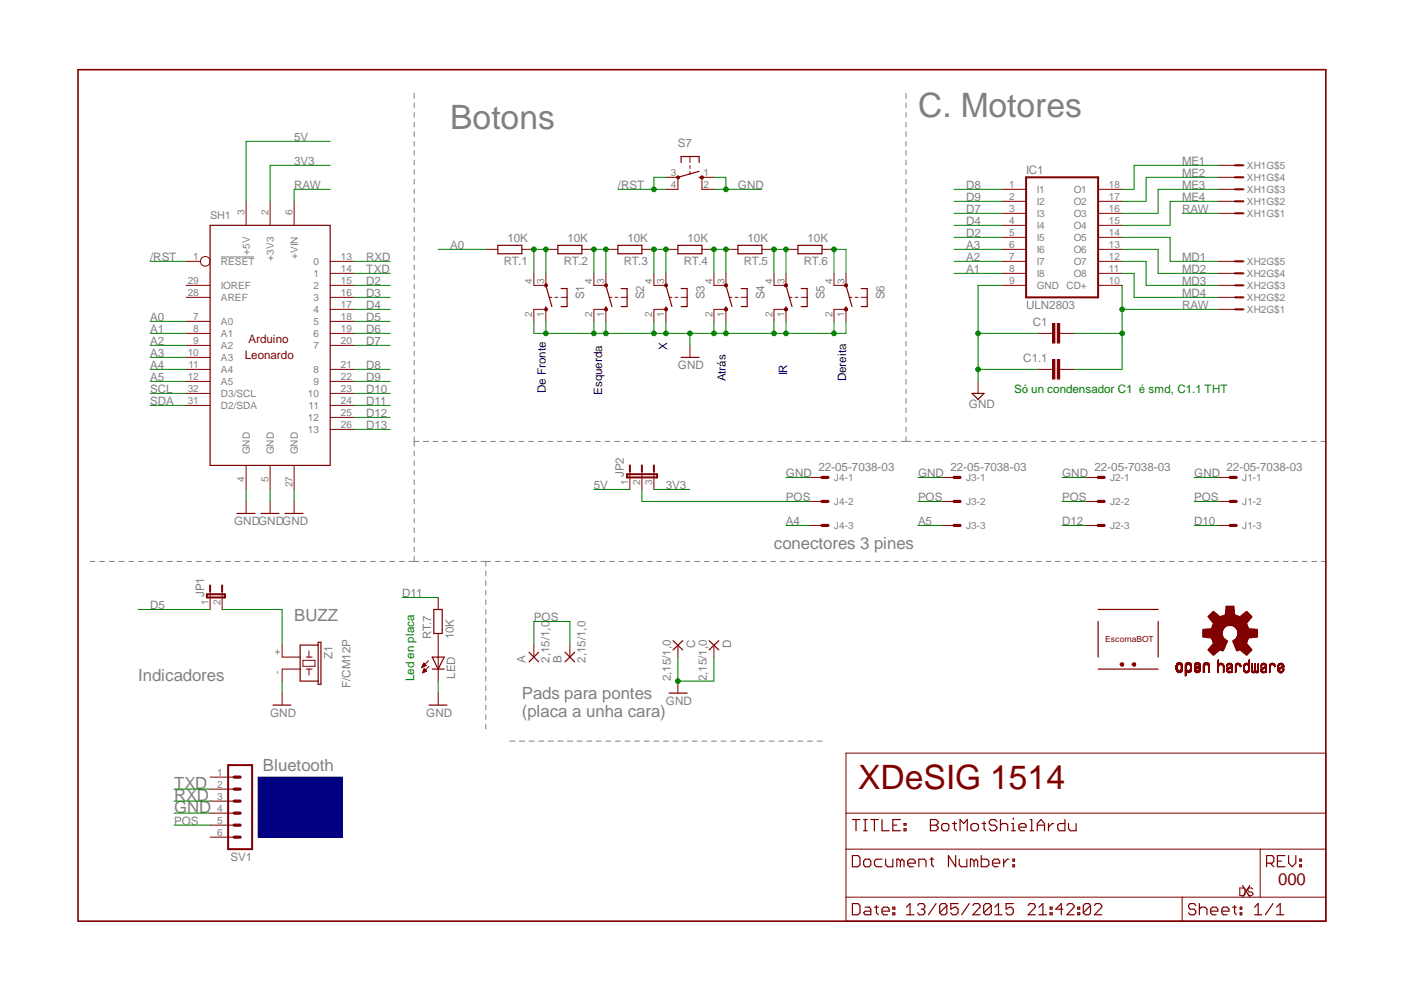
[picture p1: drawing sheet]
<svg xmlns="http://www.w3.org/2000/svg" width="297mm" height="210mm" viewBox="0 0 297 210" stroke-linecap="round" stroke-linejoin="round" font-family="sans-serif">
<defs><g id="words">
<g font-size="7.1" fill="#808080">
<text x="95.2" y="27.4">Botons</text>
<text x="194.2" y="24.8">C. Motores</text>
</g>
<text font-size="7.1" fill="#800000" x="181.5" y="167">XDeSIG 1514</text>
<g font-size="3.6" fill="#808080">
<text x="163.7" y="116.3">conectores 3 pines</text>
<text x="62.2" y="131.5">BUZZ</text>
<text x="29.2" y="144.1">Indicadores</text>
<text x="110.4" y="147.9">Pads para pontes</text>
<text x="110.4" y="151.7">(placa a unha cara)</text>
<text x="36.8" y="167">TXD</text>
<text x="55.6" y="163.2">Bluetooth</text>
<text x="36.8" y="172.1">GND</text>
<text x="36.8" y="169.5">RXD</text>
</g>
<text font-size="3.6" fill="#800000" x="270.4" y="187.3">000</text>
<g font-size="2.5" fill="#808080">
<text x="62.2" y="29.9">5V</text>
<text x="62.2" y="35">3V3</text>
<text x="143.4" y="31.2">S7</text>
<text x="250.1" y="35">ME1</text>
<text x="62.2" y="40.1">RAW</text>
<text x="130.7" y="40.1">/RST</text>
<text x="156.1" y="40.1">GND</text>
<text x="204.4" y="40.1">D8</text>
<text x="217.1" y="36.8">IC1</text>
<text x="250.1" y="40.1">ME3</text>
<text x="250.1" y="37.5">ME2</text>
<text x="204.4" y="47.7">D4</text>
<text x="204.4" y="45.1">D7</text>
<text x="204.4" y="42.6">D9</text>
<text x="250.1" y="45.1">RAW</text>
<text x="250.1" y="42.6">ME4</text>
<text x="95.2" y="52.8">A0</text>
<text x="107.4" y="51.2">10K</text>
<text x="120.1" y="51.2">10K</text>
<text x="132.8" y="51.2">10K</text>
<text x="145.5" y="51.2">10K</text>
<text x="158.2" y="51.2">10K</text>
<text x="170.9" y="51.2">10K</text>
<text x="204.4" y="52.8">A3</text>
<text x="204.4" y="50.2">D2</text>
<text x="31.7" y="55.3">/RST</text>
<text x="77.5" y="55.3">RXD</text>
<text x="77.5" y="57.8">TXD</text>
<text x="106.6" y="56.1">RT.1</text>
<text x="119.3" y="56.1">RT.2</text>
<text x="132" y="56.1">RT.3</text>
<text x="144.7" y="56.1">RT.4</text>
<text x="157.4" y="56.1">RT.5</text>
<text x="170.1" y="56.1">RT.6</text>
<text x="204.4" y="57.8">A1</text>
<text x="204.4" y="55.3">A2</text>
<text x="250.1" y="55.3">MD1</text>
<text x="250.1" y="57.8">MD2</text>
<text x="77.5" y="62.9">D3</text>
<text x="77.5" y="65.5">D4</text>
<text x="77.5" y="60.4">D2</text>
<text x="123.6" y="63.3" transform="rotate(-90 123.6 63.3)">S1</text>
<text x="136.3" y="63.3" transform="rotate(-90 136.3 63.3)">S2</text>
<text x="149" y="63.3" transform="rotate(-90 149 63.3)">S3</text>
<text x="161.7" y="63.3" transform="rotate(-90 161.7 63.3)">S4</text>
<text x="174.4" y="63.3" transform="rotate(-90 174.4 63.3)">S5</text>
<text x="187.1" y="63.3" transform="rotate(-90 187.1 63.3)">S6</text>
<text x="217.1" y="65.5">ULN2803</text>
<text x="250.1" y="65.5">RAW</text>
<text x="250.1" y="60.4">MD3</text>
<text x="250.1" y="62.9">MD4</text>
<text x="31.7" y="70.5">A1</text>
<text x="31.7" y="68">A0</text>
<text x="77.5" y="68">D5</text>
<text x="77.5" y="70.5">D6</text>
<text x="218.5" y="68.9">C1</text>
<text x="31.7" y="73.1">A2</text>
<text x="31.7" y="75.6">A3</text>
<text x="77.5" y="73.1">D7</text>
<text x="216.5" y="76.6">C1.1</text>
<text x="31.7" y="78.2">A4</text>
<text x="31.7" y="80.7">A5</text>
<text x="31.7" y="83.2">SCL</text>
<text x="77.5" y="78.2">D8</text>
<text x="77.5" y="80.7">D9</text>
<text x="77.5" y="83.2">D10</text>
<text x="143.4" y="78.2">GND</text>
<text x="31.7" y="85.8">SDA</text>
<text x="77.5" y="85.8">D11</text>
<text x="77.5" y="88.3">D12</text>
<text x="205" y="86.4">GND</text>
<text x="77.5" y="90.9">D13</text>
<text x="132" y="101" transform="rotate(-90 132 101)">JP2</text>
<text x="166.3" y="101">GND</text>
<text x="173.1" y="99.6">22-05-7038-03</text>
<text x="194.2" y="101">GND</text>
<text x="201.1" y="99.6">22-05-7038-03</text>
<text x="224.7" y="101">GND</text>
<text x="231.6" y="99.6">22-05-7038-03</text>
<text x="252.6" y="101">GND</text>
<text x="259.5" y="99.6">22-05-7038-03</text>
<text x="125.6" y="103.6">5V</text>
<text x="140.9" y="103.6">3V3</text>
<text x="166.3" y="106.1">POS</text>
<text x="194.2" y="106.1">POS</text>
<text x="224.7" y="106.1">POS</text>
<text x="252.6" y="106.1">POS</text>
<text x="49.5" y="111.2">GNDGNDGND</text>
<text x="166.3" y="111.2">A4</text>
<text x="194.2" y="111.2">A5</text>
<text x="224.7" y="111.2">D12</text>
<text x="252.6" y="111.2">D10</text>
<text x="31.7" y="129">D5</text>
<text x="43.2" y="126.4" transform="rotate(-90 43.2 126.4)">JP1</text>
<text x="85.1" y="126.4">D11</text>
<text x="112.9" y="131.5">POS</text>
<text x="91.2" y="135.3" transform="rotate(-90 91.2 135.3)">RT.7</text>
<text x="96" y="135.3" transform="rotate(-90 96 135.3)">10K</text>
<text x="147.1" y="137.2" transform="rotate(-90 147.1 137.2)">C</text>
<text x="154.7" y="137.2" transform="rotate(-90 154.7 137.2)">D</text>
<text x="70.4" y="139.5" transform="rotate(-90 70.4 139.5)">Z1</text>
<text x="96.3" y="143.6" transform="rotate(-90 96.3 143.6)">LED</text>
<text x="111.2" y="140.2" transform="rotate(-90 111.2 140.2)">A</text>
<text x="116.2" y="140.2" transform="rotate(-90 116.2 140.2)">2,15/1,0</text>
<text x="118.8" y="140.2" transform="rotate(-90 118.8 140.2)">B</text>
<text x="123.9" y="140.2" transform="rotate(-90 123.9 140.2)">2,15/1,0</text>
<text x="74.2" y="145.6" transform="rotate(-90 74.2 145.6)">F/CM12P</text>
<text x="140.9" y="149.2">GND</text>
<text x="141.9" y="144.2" transform="rotate(-90 141.9 144.2)">2,15/1,0</text>
<text x="149.5" y="144.2" transform="rotate(-90 149.5 144.2)">2,15/1,0</text>
<text x="57.1" y="151.7">GND</text>
<text x="90.2" y="151.7">GND</text>
<text x="36.8" y="174.6">POS</text>
<text x="48.8" y="182.2">SV1</text>
</g>
<g font-size="2.5" fill="#800000">
<text x="51.8" y="75.9">Leonardo</text>
<text x="52.6" y="72.6">Arduino</text>
</g>
<g font-size="2.5" fill="#000080">
<text x="141.1" y="74.1" transform="rotate(-90 141.1 74.1)">X</text>
<text x="115.5" y="83.2" transform="rotate(-90 115.5 83.2)">De Fronte</text>
<text x="127.4" y="83.6" transform="rotate(-90 127.4 83.6)">Esquerda</text>
<text x="153.6" y="80.7" transform="rotate(-90 153.6 80.7)">Atrás</text>
<text x="166.5" y="79.4" transform="rotate(-90 166.5 79.4)">IR</text>
<text x="179" y="80.7" transform="rotate(-90 179 80.7)">Dereita</text>
</g>
<g font-size="2.5" fill="#008000">
<text x="214.5" y="83.2">Só un condensador C1 é smd, C1.1 THT</text>
<text x="87.6" y="144.1" transform="rotate(-90 87.6 144.1)">Led en placa</text>
</g>
<text font-size="2.3" fill="#808080" x="44.4" y="46.4">SH1</text>
<g font-size="2.1" fill="#808080">
<text x="263.8" y="35.7">XH1G$5</text>
<text x="141.9" y="37.2">3</text>
<text x="141.9" y="39.7">4</text>
<text x="148.8" y="37.2">1</text>
<text x="148.8" y="39.7">2</text>
<text x="213.5" y="39.7">1</text>
<text x="219.4" y="40.8">I1</text>
<text x="227.2" y="40.8">O1</text>
<text x="234.6" y="39.7">18</text>
<text x="263.8" y="40.8">XH1G$3</text>
<text x="263.8" y="38.3">XH1G$4</text>
<text x="51.7" y="45.4" transform="rotate(-90 51.7 45.4)">3</text>
<text x="56.8" y="45.4" transform="rotate(-90 56.8 45.4)">2</text>
<text x="61.9" y="45.4" transform="rotate(-90 61.9 45.4)">6</text>
<text x="213.5" y="42.3">2</text>
<text x="213.5" y="44.8">3</text>
<text x="213.5" y="47.3">4</text>
<text x="219.4" y="43.4">I2</text>
<text x="219.4" y="45.9">I3</text>
<text x="227.2" y="43.4">O2</text>
<text x="227.2" y="45.9">O3</text>
<text x="234.6" y="42.3">17</text>
<text x="234.6" y="44.8">16</text>
<text x="234.6" y="47.3">15</text>
<text x="263.8" y="45.9">XH1G$1</text>
<text x="263.8" y="43.4">XH1G$2</text>
<text x="52.8" y="53.9" transform="rotate(-90 52.8 53.9)">+5V</text>
<text x="213.5" y="49.9">5</text>
<text x="213.5" y="52.4">6</text>
<text x="219.4" y="48.4">I4</text>
<text x="219.4" y="51">I5</text>
<text x="219.4" y="53.5">I6</text>
<text x="227.2" y="48.4">O4</text>
<text x="227.2" y="51">O5</text>
<text x="227.2" y="53.5">O6</text>
<text x="234.6" y="49.9">14</text>
<text x="234.6" y="52.4">13</text>
<text x="40.9" y="55">1</text>
<text x="46.7" y="56.1">RESET</text>
<text x="57.9" y="55.1" transform="rotate(-90 57.9 55.1)">+3V3</text>
<text x="63" y="54.8" transform="rotate(-90 63 54.8)">+VIN</text>
<text x="66.3" y="58.6">1</text>
<text x="66.3" y="56.1">0</text>
<text x="72.1" y="57.5">14</text>
<text x="72.1" y="55">13</text>
<text x="213.5" y="55">7</text>
<text x="213.5" y="57.5">8</text>
<text x="219.4" y="56.1">I7</text>
<text x="219.4" y="58.6">I8</text>
<text x="227.2" y="58.6">O8</text>
<text x="227.2" y="56.1">O7</text>
<text x="234.6" y="57.5">11</text>
<text x="234.6" y="55">12</text>
<text x="263.8" y="58.6">XH2G$4</text>
<text x="263.8" y="56.1">XH2G$5</text>
<text x="39.7" y="62.6">28</text>
<text x="39.7" y="60">29</text>
<text x="46.7" y="63.7">AREF</text>
<text x="46.7" y="61.1">IOREF</text>
<text x="66.3" y="63.7">3</text>
<text x="66.3" y="61.1">2</text>
<text x="72.1" y="65.1">17</text>
<text x="72.1" y="62.6">16</text>
<text x="72.1" y="60">15</text>
<text x="112.6" y="60" transform="rotate(-90 112.6 60)">4</text>
<text x="115.1" y="60" transform="rotate(-90 115.1 60)">3</text>
<text x="125.3" y="60" transform="rotate(-90 125.3 60)">4</text>
<text x="127.8" y="60" transform="rotate(-90 127.8 60)">3</text>
<text x="138" y="60" transform="rotate(-90 138 60)">4</text>
<text x="140.5" y="60" transform="rotate(-90 140.5 60)">3</text>
<text x="150.7" y="60" transform="rotate(-90 150.7 60)">4</text>
<text x="153.2" y="60" transform="rotate(-90 153.2 60)">3</text>
<text x="163.4" y="60" transform="rotate(-90 163.4 60)">4</text>
<text x="165.9" y="60" transform="rotate(-90 165.9 60)">3</text>
<text x="176.1" y="60" transform="rotate(-90 176.1 60)">4</text>
<text x="178.6" y="60" transform="rotate(-90 178.6 60)">3</text>
<text x="213.5" y="60">9</text>
<text x="219.4" y="61.1">GND</text>
<text x="225.6" y="61.1">CD+</text>
<text x="234.6" y="60">10</text>
<text x="263.8" y="63.7">XH2G$2</text>
<text x="263.8" y="61.1">XH2G$3</text>
<text x="40.9" y="67.7">7</text>
<text x="40.9" y="70.2">8</text>
<text x="46.7" y="68.8">A0</text>
<text x="46.7" y="71.3">A1</text>
<text x="66.3" y="71.3">6</text>
<text x="66.3" y="68.8">5</text>
<text x="66.3" y="66.2">4</text>
<text x="72.1" y="70.2">19</text>
<text x="72.1" y="67.7">18</text>
<text x="112.6" y="67" transform="rotate(-90 112.6 67)">2</text>
<text x="115.1" y="67" transform="rotate(-90 115.1 67)">1</text>
<text x="125.3" y="67" transform="rotate(-90 125.3 67)">2</text>
<text x="127.8" y="67" transform="rotate(-90 127.8 67)">1</text>
<text x="138" y="67" transform="rotate(-90 138 67)">2</text>
<text x="140.5" y="67" transform="rotate(-90 140.5 67)">1</text>
<text x="150.7" y="67" transform="rotate(-90 150.7 67)">2</text>
<text x="153.2" y="67" transform="rotate(-90 153.2 67)">1</text>
<text x="163.4" y="67" transform="rotate(-90 163.4 67)">2</text>
<text x="165.9" y="67" transform="rotate(-90 165.9 67)">1</text>
<text x="176.1" y="67" transform="rotate(-90 176.1 67)">2</text>
<text x="178.6" y="67" transform="rotate(-90 178.6 67)">1</text>
<text x="263.8" y="66.2">XH2G$1</text>
<text x="39.7" y="75.3">10</text>
<text x="39.9" y="77.8">11</text>
<text x="40.9" y="72.7">9</text>
<text x="46.7" y="76.4">A3</text>
<text x="46.7" y="73.8">A2</text>
<text x="66.3" y="73.8">7</text>
<text x="72.1" y="77.8">21</text>
<text x="72.1" y="72.7">20</text>
<text x="39.7" y="80.4">12</text>
<text x="39.7" y="82.9">32</text>
<text x="46.7" y="78.9">A4</text>
<text x="46.7" y="81.5">A5</text>
<text x="66.3" y="81.5">9</text>
<text x="66.3" y="78.9">8</text>
<text x="72.1" y="82.9">23</text>
<text x="72.1" y="80.4">22</text>
<text x="39.7" y="85.4">31</text>
<text x="46.7" y="86.5">D2/SDA</text>
<text x="46.7" y="84">D3/SCL</text>
<text x="65.1" y="89.1">12</text>
<text x="65.1" y="84">10</text>
<text x="65.3" y="86.5">11</text>
<text x="72.1" y="88">25</text>
<text x="72.1" y="85.4">24</text>
<text x="65.1" y="91.6">13</text>
<text x="72.1" y="90.5">26</text>
<text x="51.7" y="102" transform="rotate(-90 51.7 102)">4</text>
<text x="52.8" y="96.1" transform="rotate(-90 52.8 96.1)">GND</text>
<text x="56.8" y="102" transform="rotate(-90 56.8 102)">5</text>
<text x="57.9" y="96.1" transform="rotate(-90 57.9 96.1)">GND</text>
<text x="63" y="96.1" transform="rotate(-90 63 96.1)">GND</text>
<text x="176.4" y="101.8">J4-1</text>
<text x="204.4" y="101.8">J3-1</text>
<text x="234.9" y="101.8">J2-1</text>
<text x="262.8" y="101.8">J1-1</text>
<text x="61.9" y="103.1" transform="rotate(-90 61.9 103.1)">27</text>
<text x="132.9" y="102.5" transform="rotate(-90 132.9 102.5)">1</text>
<text x="135.5" y="102.5" transform="rotate(-90 135.5 102.5)">2</text>
<text x="138" y="102.5" transform="rotate(-90 138 102.5)">3</text>
<text x="176.4" y="106.9">J4-2</text>
<text x="204.4" y="106.9">J3-2</text>
<text x="234.9" y="106.9">J2-2</text>
<text x="262.8" y="106.9">J1-2</text>
<text x="176.4" y="111.9">J4-3</text>
<text x="204.4" y="111.9">J3-3</text>
<text x="234.9" y="111.9">J2-3</text>
<text x="262.8" y="111.9">J1-3</text>
<text x="44.1" y="127.9" transform="rotate(-90 44.1 127.9)">1</text>
<text x="46.7" y="127.9" transform="rotate(-90 46.7 127.9)">2</text>
<text x="59.4" y="142.7" transform="rotate(-90 59.4 142.7)">-</text>
<text x="59.4" y="138.7" transform="rotate(-90 59.4 138.7)">+</text>
<text x="46" y="164.1">1</text>
<text x="46" y="166.6">2</text>
<text x="46" y="169.2">3</text>
<text x="46" y="171.7">4</text>
<text x="46" y="174.3">5</text>
<text x="46" y="176.8">6</text>
</g>
<text font-size="1.8" fill="#800000" x="233.8" y="135.8">EscornaBOT</text>
</g></defs>
<g fill="none" stroke="#808080" stroke-width=".21">
<path d="M87.6 19.7v1.1M191.7 19.7v1.1M87.6 21.8v1M87.6 23.8v1M87.6 25.8v1.1M87.6 27.9v1M87.6 29.9v1M87.6 31.8v1.1M87.6 33.9v1M87.6 35.9v1M87.6 37.9v1.1M87.6 40v1"/>
<path d="M191.7 21.8v1M191.7 23.8v1M191.7 25.8v1.1M191.7 27.9v1M191.7 29.9v1M191.7 31.8v1.1M191.7 33.9v1M191.7 35.9v1M191.7 37.9v1.1M191.7 40v1M46.7 54.4h7.1M87.6 41.9v1"/>
<path d="M87.6 44v1M87.6 46v1M87.6 48v1M87.6 50.1v1M87.6 52.1v1M87.6 54v1M87.6 56.1v1M87.6 58.1v1M191.7 41.9v1M191.7 44v1M191.7 46v1M191.7 48v1"/>
<path d="M191.7 50.1v1M191.7 52.1v1M191.7 54v1M191.7 56.1v1M191.7 58.1v1M87.6 60.1v1M87.6 62.2v1M87.6 64.1v1M87.6 66.1v1.1M87.6 68.2v1M87.6 70.2v1M87.6 72.2v1.1"/>
<path d="M87.6 74.3v1M87.6 76.2v1M87.6 78.2v1.1M191.7 60.1v1M191.7 62.2v1M191.7 64.1v1M191.7 66.1v1.1M191.7 68.2v1M191.7 70.2v1M191.7 72.2v1.1M191.7 74.3v1M191.7 76.2v1"/>
<path d="M191.7 78.2v1.1M87.6 80.3v1M87.6 82.3v1M87.6 84.3v1.1M87.6 86.3v1M87.6 88.3v1M87.6 90.4v1M87.6 92.4v2M87.6 95.4v1M87.6 97.5v1M87.6 99.5v1M87.6 93.4h1"/>
<path d="M89.6 93.4h1.1M91.6 93.4h1M93.6 93.4h1.1M95.7 93.4h1M97.7 93.4h1M99.7 93.4h1.1M101.8 93.4h1M103.8 93.4h1M105.7 93.4h1.1M107.8 93.4h1M109.8 93.4h1M111.8 93.4h1.1"/>
<path d="M113.9 93.4h1M115.9 93.4h1M117.9 93.4h1.1M119.9 93.4h1.1M121.9 93.4h1M124 93.4h1M126 93.4h1M128 93.4h1M130 93.4h1.1M132.1 93.4h1M134.1 93.4h1M136.1 93.4h1.1"/>
<path d="M138.1 93.4h1M140.1 93.4h1M142.2 93.4h1M144.2 93.4h1M146.2 93.4h1M148.3 93.4h1M150.3 93.4h1M152.2 93.4h1M154.3 93.4h1M156.3 93.4h1M158.3 93.4h1M160.4 93.4h1"/>
<path d="M162.4 93.4h1M164.4 93.4h1M166.4 93.4h1.1M168.4 93.4h1M170.4 93.4h1M172.5 93.4h1M174.5 93.4h1M176.5 93.4h1M178.6 93.4h1M180.6 93.4h1M182.5 93.4h1.1M184.6 93.4h1"/>
<path d="M186.6 93.4h1M188.6 93.4h1.1M190.7 93.4h2M191.7 80.3v1M191.7 82.3v1M191.7 84.3v1.1M191.7 86.3v1M191.7 88.3v1M191.7 90.4v1M191.7 92.4v1M193.7 93.4h1M195.7 93.4h1.1"/>
<path d="M197.8 93.4h1.1M199.8 93.4h1.1M201.9 93.4h1M204 93.4h1M206 93.4h1M208 93.4h1M210.1 93.4h1M212.1 93.4h1M214.1 93.4h1.1M216.2 93.4h1.1M218.3 93.4h1M220.3 93.4h1"/>
<path d="M222.3 93.4h1.1M224.4 93.4h1M226.4 93.4h1M228.4 93.4h1M230.5 93.4h1.1M232.5 93.4h1.1M234.6 93.4h1M236.6 93.4h1.1M238.7 93.4h1M240.7 93.4h1M242.7 93.4h1.1M244.8 93.4h1"/>
<path d="M246.8 93.4h1.1M248.8 93.4h1.1M250.9 93.4h1.1M253 93.4h1M255 93.4h1M257 93.4h1.1M259.1 93.4h1M261.1 93.4h1M263.1 93.4h1.1M265.2 93.4h1.1M267.2 93.4h1.1M269.3 93.4h1"/>
<path d="M271.4 93.4h1M273.4 93.4h1M275.4 93.4h1M277.5 93.4h1M279.5 93.4h1M19 118.8h1.1M21.1 118.8h1M23.1 118.8h1.1M25.1 118.8h1.1M27.3 118.8h1M29.3 118.8h1M31.3 118.8h1"/>
<path d="M33.4 118.8h1M35.4 118.8h1.1M37.4 118.8h1.1M39.5 118.8h1.1M41.6 118.8h1M43.6 118.8h1M45.6 118.8h1.1M47.7 118.8h1.1M49.7 118.8h1.1M51.8 118.8h1M53.8 118.8h1.1M55.9 118.8h1"/>
<path d="M57.9 118.8h1M59.9 118.8h1.1M62 118.8h1.1M64 118.8h1.1M66.1 118.8h1M68.2 118.8h1M70.2 118.8h1M72.2 118.8h1M74.3 118.8h1.1M76.3 118.8h1.1M78.4 118.8h1M80.4 118.8h1"/>
<path d="M82.5 118.8h1M84.5 118.8h1M86.5 118.8h2.1M87.6 101.5v1M87.6 103.6v1M87.6 105.6v1M87.6 107.6v1M87.6 109.7v1M87.6 111.7v1M87.6 113.7v1M87.6 115.8v1M87.6 117.7v1.1"/>
<path d="M89.7 118.8h1M91.7 118.8h1M93.6 118.8h1.1M95.7 118.8h1.1M97.7 118.8h1.1M99.7 118.8h1.1M101.8 118.8h2M102.8 118.8v1M104.8 118.8h1M106.8 118.8h1.1M108.9 118.8h1M110.8 118.8h1"/>
<path d="M112.9 118.8h1M114.9 118.8h1M116.9 118.8h1M118.9 118.8h1M120.9 118.8h1M122.9 118.8h1.1M124.9 118.8h1M126.9 118.8h1M128.9 118.8h1.1M131 118.8h.9M132.9 118.8h1M135 118.8h1"/>
<path d="M137 118.8h1M138.9 118.8h1.1M141 118.8h1M143 118.8h1M145 118.8h1M147 118.8h1M149 118.8h1M151 118.8h1.1M153 118.8h1M155 118.8h1M157.1 118.8h1M159.1 118.8h.9"/>
<path d="M161 118.8h1.1M163.1 118.8h1M165.1 118.8h1M167 118.8h1.1M169.1 118.8h1M171.1 118.8h1M173.1 118.8h1M175.1 118.8h1M177.1 118.8h1M179.2 118.8h1M181.1 118.8h1M183.1 118.8h1"/>
<path d="M185.2 118.8h1M187.2 118.8h1M189.1 118.8h1.1M191.2 118.8h1M193.2 118.8h1M195.2 118.8h1M197.2 118.8h1M199.2 118.8h1M201.3 118.8h1M203.2 118.8h1M205.2 118.8h1M207.3 118.8h1"/>
<path d="M209.2 118.8h1M211.2 118.8h1.1M213.3 118.8h1M215.3 118.8h1M217.3 118.8h1M219.3 118.8h1M221.3 118.8h1M223.3 118.8h1M225.3 118.8h1M227.3 118.8h1M229.4 118.8h1M231.3 118.8h1"/>
<path d="M233.3 118.8h1.1M235.4 118.8h1M237.4 118.8h.9M239.4 118.8h1M241.4 118.8h1M243.4 118.8h1M245.4 118.8h1M247.4 118.8h1M249.4 118.8h1M251.5 118.8h.9M253.4 118.8h1M255.4 118.8h1.1"/>
<path d="M257.5 118.8h1M259.4 118.8h1M261.5 118.8h1M263.5 118.8h1M265.5 118.8h.9M267.5 118.8h1M269.5 118.8h1M271.5 118.8h1M273.5 118.8h1M275.5 118.8h1M277.5 118.8h1.1M279.6 118.8h.9"/>
<path d="M102.8 120.8v1M102.8 122.9v1M102.8 124.9v1M102.8 126.9v1M102.8 129v1M102.8 130.9v1.1M102.8 132.9v1.1M102.8 135v1.1M102.8 137v1.1M102.8 139v1.1M102.8 141.1v1.1M102.8 143.1v1"/>
<path d="M102.8 145.1v1M102.8 147.2v1M102.8 149.2v1M102.8 151.2v1M102.8 153.3v1M107.9 156.8h1.1M109.9 156.8h1.1M111.9 156.8h1.1M114 156.8h1.1M116 156.8h1.1M118 156.8h1.1M120.1 156.8h1.1"/>
<path d="M122.1 156.8h1.1M124.1 156.8h1.1M126.2 156.8h1M128.2 156.8h1M130.2 156.8h1M132.2 156.8h1.1M134.3 156.8h1M136.3 156.8h1M138.3 156.8h1.1M140.4 156.8h1M142.4 156.8h1M144.4 156.8h1.1"/>
<path d="M146.5 156.8h1M148.5 156.8h1M150.5 156.8h1.1M152.6 156.8h1M154.6 156.8h1M156.6 156.8h1M158.7 156.8h1M160.7 156.8h1M162.7 156.8h1M164.8 156.8h1M166.8 156.8h1M168.8 156.8h1"/>
<path d="M170.9 156.8h1M172.9 156.8h1"/>
</g>
<g fill="none" stroke="#800000" stroke-width=".25">
<path d="M44.4 47.7h25.4v50.8h-25.4zM205.7 83.2h2.5l-1.3 1.3zM50.1 108.6h3.8M55.2 108.6h3.8M60.3 108.6h3.8M180.3 173.4h1.6M181.1 173.4v2.4M182.7 173.4h.8M182.7 175.8h.8M183 173.4v2.4M184.2 173.4h1.6M185 173.4v2.4"/>
<path d="M186.6 173.4v2.4h1.5M188.9 174.6h.8M190.5 173.4h-1.6v2.4h1.6M191.3 175.4h.4v.4h-.4zM191.3 174.3h.4v.3h-.4zM196.8 173.4h1.2l.5 .4v.5l-.5 .3 .5 .4v.4l-.5 .4h-1.2zM196.8 174.6h1.2M199.2 174.6l.4-.3h.8l.3 .3v.8l-.3 .4h-.8l-.4-.4zM201.5 174.3h.9M201.9 173.8v1.6l.5 .4M203.1 175.8v-2.4l.8 .9 .7-.9v2.4M205.4 174.6l.4-.3h.8l.4 .3v.8l-.4 .4h-.8l-.4-.4z"/>
<path d="M207.8 174.3h.7M208.2 173.8v1.6l.3 .4M210.9 173.8l-.4-.4h-.8l-.4 .4v.5l.4 .3h.8l.4 .4v.4l-.4 .4h-.8l-.4-.4M211.7 174.6l.4-.3h.8l.3 .3v1.2M211.7 173.4v2.4M214 174.3h.4v1.5M214 175.8h.8M214.4 173.1v.3M215.6 175h1.5v-.4l-.4-.3h-.7l-.4 .3v.8l.4 .4h.7M217.9 173.4h.4v2.4M217.9 175.8h.8M219.5 174.6h1.5"/>
<path d="M219.5 175.8v-1.5l.7-.9 .8 .9v1.5M221.8 174.3v1.5M222.9 174.3h-.3l-.8 .7M225.3 173.4v2.4h-1.2l-.3-.4v-.8l.3-.3h1.2M226.1 174.3v1.1l.4 .4h1.2v-1.5M180.3 181h1.2l.4 .5v1.5l-.4 .4h-1.2zM180.3 191.2h1.2l.4 .4v1.5l-.4 .5h-1.2zM183 192h.9l.3 .4v1.2h-1.2l-.3-.5 .3-.3h1.2M183 181.8h.9l.3 .4v.8l-.3 .4h-.9l-.3-.4v-.8zM185 192h.8M185.4 191.6v1.5l.4 .5M186.6 192.8h1.5v-.4l-.3-.4h-.9l-.3 .4v.7l.3 .5h.9"/>
<path d="M186.6 181.8h-1.2l-.4 .4v.8l.4 .4h1.2M187.4 181.8v1.2l.4 .4h1.1v-1.6M188.9 193.1h.4v.5h-.4zM188.9 192h.4v.4h-.4zM190.5 182.2l-.4-.4h-.4v1.6M190.5 182.2l.3-.4 .5 .4v1.2M190.5 182.2v1.2M191.8 193.6h1.6M191.8 192l.7-.8v2.4M192 182.6h1.6v-.4l-.4-.4h-.8l-.4 .4v.8l.4 .4h.8M194.1 191.6l.4-.4h.8l.4 .4v.4l-.4 .4M194.4 183.4v-1.6h1.2l.3 .4v1.2"/>
<path d="M194.9 192.4h.4M195.3 192.4l.4 .4v.3l-.4 .5h-.8l-.4-.5M196.8 181.8h.7M197.1 181.5v1.5l.4 .4M198 191.2l-1.6 2.4M200.3 191.6v1.5l-.3 .5h-.8l-.4-.5M200.3 191.6l-.3-.4h-.8l-.4 .4v1.5M200.3 191.6l-1.5 1.5M202.2 181v2.4l-1.5-2.4v2.4M202.7 191.2h-1.5v1.2l.7-.4h.4l.4 .4v.7l-.4 .5h-.8l-.3-.5M202.9 181.8v1.2l.5 .4h1.2v-1.6M205.1 191.2l-1.6 2.4"/>
<path d="M205.8 191.6l.4-.4h.8l.3 .4v.4l-1.5 1.6h1.5M206.1 182.2l-.4-.4h-.4v1.6M206.1 182.2v1.2M206.1 182.2l.4-.4 .3 .4v1.2M207.6 181v2.4h1.2l.4-.4v-.8l-.4-.4h-1.2M209.7 191.6v1.5l-.4 .5h-.8l-.4-.5M209.7 191.6l-.4-.4h-.8l-.4 .4v1.5M209.7 191.6l-1.6 1.5M210 182.6h1.5v-.4l-.3-.4h-.8l-.4 .4v.8l.4 .4h.8M210.5 193.6h1.5M210.5 192l.7-.8v2.4M212.3 181.8v1.6"/>
<path d="M213.4 181.8h-.3l-.8 .8M214.3 183h.3v.4h-.3zM214.3 181.8h.3v.4h-.3zM214.4 191.2h-1.5v1.2l.7-.4h.4l.4 .4v.7l-.4 .5h-.8l-.3-.5M217.5 191.6l.3-.4h.9l.3 .4v.4l-1.5 1.6h1.5M219.8 193.6h1.6M219.8 192l.8-.8v2.4M222.2 193.1h.4v.5h-.4zM222.2 192h.4v.4h-.4zM224.9 192.4h-1.5l1.1-1.2v2.4M225.7 191.6l.4-.4h.7l.4 .4v.4l-1.5 1.6h1.5M228 193.1h.4v.5h-.4z"/>
<path d="M228 192h.4v.4h-.4zM230.7 191.6v1.5l-.3 .5h-.8l-.4-.5M230.7 191.6l-.3-.4h-.8l-.4 .4v1.5M230.7 191.6l-1.5 1.5M231.6 191.6l.3-.4h.8l.4 .4v.4l-1.5 1.6h1.5M253 191.6l-.4-.4h-.8l-.3 .4v.4l.3 .4h.8l.4 .4v.3l-.4 .5h-.8l-.3-.5M253.7 192.4l.5-.4h.7l.5 .4v1.2M253.7 191.2v2.4M256.1 192.8h1.5v-.4l-.3-.4h-.8l-.4 .4v.7l.4 .5h.8M258.5 192.8h1.5v-.4l-.4-.4h-.8l-.3 .4v.7l.3 .5h.8M260.8 192h.7M261.2 191.6v1.5l.3 .5"/>
<path d="M262.4 193.1h.3v.5h-.3zM262.4 192h.3v.4h-.3zM265.4 193.6h1.6M265.4 192l.8-.8v2.4M268 182.6h1.2l.3-.4v-.7l-.3-.5h-1.2v2.4M268.7 182.6l.8 .8M269.3 191.2l-1.6 2.4M270.1 193.6h1.5M270.1 192l.7-.8v2.4M270.3 182.2h.8M271.9 181h-1.6v2.4h1.6M272.6 181v1.6l.8 .8 .8-.8v-1.6"/>
<path d="M275 183h.3v.4h-.3zM275 181.8h.3v.4h-.3z"/>
</g>
<g fill="none" stroke="#800000" stroke-width=".21">
<path d="M257.7 37.5h5.1M257.7 35h5.1M39.4 55.3h3M52.1 42.6v5.1M57.1 42.6v5.1M62.2 42.6v5.1M69.8 57.8h5.1M69.8 55.3h5.1M212 57.8h5.1M212 55.3h5.1M212 40.1h5.1M212 42.6h5.1"/>
<path d="M212 45.1h5.1M212 47.7h5.1M212 50.2h5.1M212 52.8h5.1M232.3 57.8h5.1M232.3 55.3h5.1M232.3 40.1h5.1M232.3 42.6h5.1M232.3 45.1h5.1M232.3 47.7h5.1M232.3 50.2h5.1M232.3 52.8h5.1"/>
<path d="M257.7 57.8h5.1M257.7 55.3h5.1M257.7 40.1h5.1M257.7 42.6h5.1M257.7 45.1h5.1M39.4 78.2h5M39.4 73.1h5M39.4 70.5h5M39.4 68h5M39.4 62.9h5M39.4 60.4h5M39.4 75.6h5"/>
<path d="M69.8 78.2h5.1M69.8 73.1h5.1M69.8 70.5h5.1M69.8 68h5.1M69.8 65.5h5.1M69.8 62.9h5.1M69.8 60.4h5.1M212 60.4h5.1M222.2 78.2h.5M224.2 78.2h.5M232.3 60.4h5.1M257.7 65.5h5.1"/>
<path d="M257.7 62.9h5.1M257.7 60.4h5.1M39.4 85.8h5M39.4 83.2h5M39.4 80.7h5M52.1 98.5v5.1M57.1 98.5v5.1M62.2 98.5v5.1M69.8 90.9h5.1M69.8 88.3h5.1M69.8 85.8h5.1M69.8 83.2h5.1"/>
<path d="M69.8 80.7h5.1M206.9 80.7v2.5M52.1 106.1v2.5M57.1 106.1v2.5M62.2 106.1v2.5M179 159.4h101.5v35.5h-101.5zM179 179.7h101.5M179 172.1h101.5M266.6 179.7v10.1M179 189.8h101.5M250.1 189.8v5.1"/>
<circle cx="43.4" cy="55.3" r="1.02"/>
</g>
<path d="M16.5 14.7h264v180.2h-264z" fill="none" stroke="#800000" stroke-width=".34"/>
<path d="M217.1 37.5h15.2v25.4h-15.2zM261.3 37.5h1.8M261.3 35h1.8M261.3 45.1h1.8M261.3 42.6h1.8M261.3 40.1h1.8M261.3 57.8h1.8M261.3 55.3h1.8M261.3 62.9h1.8M261.3 65.5h1.8M261.3 60.4h1.8" fill="none" stroke="#800000" stroke-width=".42"/>
<path d="M223.7 76.1h.5v4.1h-.5z" fill-rule="evenodd" fill="#800000"/>
<path d="M223.7 76.1h.5v4.1h-.5z" fill="none" stroke="#800000" stroke-width=".21"/>
<path d="M222.7 76.1h.5v4.1h-.5z" fill-rule="evenodd" fill="#800000"/>
<path d="M112.9 65.5h2.6M112.9 60.4h2.6M116.2 62.9h.6M117.4 62.9h.6M118.7 62.9h1.3M219.6 78.2h2.6M222.7 76.1h.5v4.1h-.5zM224.7 78.2h2.5" fill="none" stroke="#800000" stroke-width=".21"/>
<path d="M115.5 64.9v.6M115.5 60.4l1.3 4.5M118.7 61.1h1.3v3.8h-1.3" fill="none" stroke="#800000" stroke-width=".25"/>
<path d="M115.3 60.1h.4v.5h-.4z" fill-rule="evenodd" fill="#800000"/>
<path d="M115.3 60.1h.4v.5h-.4z" fill="none" stroke="#800000" stroke-width=".21"/>
<path d="M115.3 65.2h.4v.5h-.4z" fill-rule="evenodd" fill="#800000"/>
<path d="M112.9 57.8v2.6M115.5 57.8v2.6M112.9 65.5v2.5M115.3 65.2h.4v.5h-.4zM115.5 65.5v2.5M125.6 65.5h2.6M125.6 60.4h2.6M128.9 62.9h.6M130.1 62.9h.6M131.4 62.9h1.3" fill="none" stroke="#800000" stroke-width=".21"/>
<path d="M128.2 64.9v.6M128.2 60.4l1.3 4.5M131.4 61.1h1.3v3.8h-1.3" fill="none" stroke="#800000" stroke-width=".25"/>
<path d="M128 60.1h.4v.5h-.4l-.2-.2z" fill-rule="evenodd" fill="#800000"/>
<path d="M128 60.1h.4v.5h-.4l-.2-.2z" fill="none" stroke="#800000" stroke-width=".21"/>
<path d="M128 65.2h.4v.5h-.4l-.2-.2z" fill-rule="evenodd" fill="#800000"/>
<path d="M125.6 57.8v2.6M128.2 57.8v2.6M125.6 65.5v2.5M128 65.2h.4v.5h-.4l-.2-.2zM128.2 65.5v2.5M138.3 65.5h2.6M138.3 60.4h2.6M141.6 62.9h.6M142.8 62.9h.6M144.1 62.9h1.3" fill="none" stroke="#800000" stroke-width=".21"/>
<path d="M140.9 64.9v.6M140.9 60.4l1.3 4.5M144.1 61.1h1.3v3.8h-1.3" fill="none" stroke="#800000" stroke-width=".25"/>
<path d="M140.7 60.1h.4v.5h-.4l-.2-.2z" fill-rule="evenodd" fill="#800000"/>
<path d="M140.7 60.1h.4v.5h-.4l-.2-.2z" fill="none" stroke="#800000" stroke-width=".21"/>
<path d="M140.7 65.2h.4v.5h-.4l-.2-.2z" fill-rule="evenodd" fill="#800000"/>
<path d="M138.3 57.8v2.6M140.9 57.8v2.6M138.3 65.5v2.5M140.7 65.2h.4v.5h-.4l-.2-.2zM140.9 65.5v2.5M151 65.5h2.6M151 60.4h2.6M154.3 62.9h.6M155.5 62.9h.6M156.8 62.9h1.3" fill="none" stroke="#800000" stroke-width=".21"/>
<path d="M153.6 64.9v.6M153.6 60.4l1.3 4.5M156.8 61.1h1.3v3.8h-1.3" fill="none" stroke="#800000" stroke-width=".25"/>
<circle cx="153.6" cy="60.4" r=".35" fill="#800000"/>
<circle cx="153.6" cy="60.4" r=".35" fill="none" stroke="#800000" stroke-width=".21"/>
<circle cx="153.6" cy="65.5" r=".35" fill="#800000"/>
<g fill="none" stroke="#800000" stroke-width=".21">
<path d="M151 57.8v2.6M153.6 57.8v2.6M151 65.5v2.5M153.6 65.5v2.5M163.7 65.5h2.6M163.7 60.4h2.6M167 62.9h.6M168.2 62.9h.6M169.5 62.9h1.3"/>
<circle cx="153.6" cy="65.5" r=".35"/>
</g>
<path d="M166.3 64.9v.6M166.3 60.4l1.3 4.5M169.5 61.1h1.3v3.8h-1.3" fill="none" stroke="#800000" stroke-width=".25"/>
<circle cx="166.3" cy="60.4" r=".35" fill="#800000"/>
<circle cx="166.3" cy="60.4" r=".35" fill="none" stroke="#800000" stroke-width=".21"/>
<circle cx="166.3" cy="65.5" r=".35" fill="#800000"/>
<g fill="none" stroke="#800000" stroke-width=".21">
<path d="M163.7 57.8v2.6M166.3 57.8v2.6M163.7 65.5v2.5M166.3 65.5v2.5M176.4 65.5h2.6M176.4 60.4h2.6M179.7 62.9h.6M180.9 62.9h.6M182.2 62.9h1.3"/>
<circle cx="166.3" cy="65.5" r=".35"/>
</g>
<path d="M179 64.9v.6M179 60.4l1.3 4.5M182.2 61.1h1.3v3.8h-1.3" fill="none" stroke="#800000" stroke-width=".25"/>
<circle cx="179" cy="60.4" r=".35" fill="#800000"/>
<circle cx="179" cy="60.4" r=".35" fill="none" stroke="#800000" stroke-width=".21"/>
<circle cx="179" cy="65.5" r=".35" fill="#800000"/>
<g fill="none" stroke="#800000" stroke-width=".21">
<path d="M143.4 37.5v2.6M146 33.1v1.3M146 35v.7M146 36.3v.6M148.5 37.5v2.6M102.8 52.8h2.5M110.4 52.8h2.5M115.5 52.8h2.5M123.1 52.8h2.5M128.2 52.8h2.5M135.8 52.8h2.5M140.9 52.8h2.5"/>
<path d="M148.5 52.8h2.5M153.6 52.8h2.5M161.2 52.8h2.5M166.3 52.8h2.5M173.9 52.8h2.5M176.4 57.8v2.6M179 57.8v2.6M176.4 65.5v2.5M179 65.5v2.5"/>
<circle cx="179" cy="65.5" r=".35"/>
</g>
<path d="M144.1 34.4v-1.3h3.8v1.3M147.9 37.5h.6M147.9 36.3l-4.5 1.2M105.3 51.9h5.1v1.8h-5.1zM118 51.9h5.1v1.8h-5.1zM130.7 51.9h5.1v1.8h-5.1zM143.4 51.9h5.1v1.8h-5.1zM156.1 51.9h5.1v1.8h-5.1zM168.8 51.9h5.1v1.8h-5.1z" fill="none" stroke="#800000" stroke-width=".25"/>
<path d="M143.1 37.5l.3-.3 .4 .3-.1 .3-.3 .1z" fill-rule="evenodd" fill="#800000"/>
<path d="M143.1 37.5l.3-.3 .4 .3-.1 .3-.3 .1z" fill="none" stroke="#800000" stroke-width=".21"/>
<path d="M148.3 37.4l.2-.2 .3 .2v.4h-.5z" fill-rule="evenodd" fill="#800000"/>
<g fill="none" stroke="#800000" stroke-width=".21">
<path d="M140.9 37.5h2.5M148.3 37.4l.2-.2 .3 .2v.4h-.5zM148.5 37.5h2.5M140.9 40.1h2.5M148.5 40.1h2.5M146 73.1v2.5M222.2 70.5h.5M224.2 70.5h.5M133.3 99.8v3.8M135.8 99.8v3.8M138.3 99.8v3.8M171.4 101h2.5"/>
<path d="M171.4 106.1h2.5M171.4 111.2h2.5M199.3 101h2.5M199.3 106.1h2.5M199.3 111.2h2.5M229.8 101h2.5M229.8 106.1h2.5M229.8 111.2h2.5M257.7 101h2.6M257.7 106.1h2.6M257.7 111.2h2.6M44.4 125.2v3.8"/>
<path d="M47 125.2v3.8M59.7 136.5v2.5h3.8M64.1 139.7h2.5v1.3h-2.5zM64.8 139h1.2M65.4 137.8v1.2M90.7 139.8l-1.5 1.4M92.7 126.4v2.6M92.7 134v10.1M112.9 136.5v2.5M120.6 136.5v2.5M143.4 136.5v2.5M151 136.5v2.5"/>
<path d="M257.6 139.7h.3M257.6 140h.3M257.6 139.9h.3M257.6 139.8h.3M257.7 139.6h.2M257.8 139.6v.1M264.2 139.7h.2M264.2 140h.2M264.2 139.9h.2M264.2 139.8h.2M264.2 139.6h.2M264.3 139.6v.1"/>
<path d="M59.7 146.7v2.5M63.5 141.6h-3.8v2.5M64.8 141.6h1.2M65.4 141.6v1.2M89.2 141.2h.2M89.3 141.1h.3M89.3 141h.4M89.4 140.9h.5M89.4 140.8h.8M89.4 142.3h.2M89.4 142.3h.3M89.5 140.7h.5"/>
<path d="M89.5 140.6h.4M89.5 142.2h.4M89.5 142.1h.6M89.6 140.6h.2M89.6 140.5h.1M89.6 140.4h.1M89.6 142h.7M89.6 141.9h.6M89.6 141.8h.5M89.7 141.7h.3M89.7 141.7h.2M89.7 141.6h.2"/>
<path d="M90.2 140.8l-.5-.5-.5 .9M90.2 140.8l-1 .4M90.3 142l-.6-.5-.3 .8M90.3 142l-.9 .3M90.8 141l-1.4 1.3M92.7 146.7v2.5M143.4 144.1v2.6M248.8 141.2h.4M248.8 141.1h.4M248.8 141h.4M248.8 140.9h.4M248.8 140.8h.4"/>
<path d="M248.8 141.7h.4M248.8 141.6h.4M248.8 141.5h.4M248.8 141.4h.4M248.8 141.3h.4M248.8 140.7h.5M248.8 140.6h.5M248.8 140.6h1.4M248.8 142h1.3M248.8 141.9h1.4M248.8 141.8h.5M248.8 141.7h.5"/>
<path d="M248.9 140.5h1.2M248.9 142.1h1.2M249 140.4h1M249 142.2h1M249.1 142.3h.8M249.1 140.3h.8M249.2 140.2h.7M249.3 142.3h.3M249.6 140.6h.6M249.7 141.8h.5M249.8 140.7h.4M249.8 141.7h.5"/>
<path d="M249.9 141.2h.4M249.9 141.1h.4M249.9 141h.4M249.9 140.9h.4M249.9 140.8h.4M249.9 141.7h.4M249.9 141.6h.4M249.9 141.5h.4M249.9 141.4h.4M249.9 141.3h.4M250.7 141.2h.3M250.7 141.1h.3"/>
<path d="M250.7 141h.3M250.7 140.9h.3M250.7 140.8h.4M250.7 140.7h.5M250.7 140.6h.6M250.7 142.3h.4M250.7 142.3h1.1M250.7 142.2h1.2M250.7 142.1h1.3M250.7 142h1.4M250.7 141.9h1.4M250.7 141.8h.5"/>
<path d="M250.7 141.7h.4M250.7 141.6h.3M250.7 143h.2M250.7 142.9h.3M250.7 142.8h.3M250.7 142.7h.3M250.7 142.6h.3M250.7 142.5h.3M250.7 142.4h.3M250.7 141.5h.3M250.7 141.4h.3M250.7 141.3h.3"/>
<path d="M250.8 140.6h1.3M250.8 140.5h1.3M250.9 140.4h1.1M251 140.3h.9M251 140.2h.8M251.3 142.3h.2M251.5 140.6h.6M251.6 141.8h.5M251.7 140.8h.4M251.7 140.7h.4M251.7 141.7h.4M251.8 141.2h.3"/>
<path d="M251.8 141.1h.3M251.8 141h.3M251.8 140.9h.3M251.8 141.6h.3M251.8 141.5h.3M251.8 141.4h.3M251.8 141.3h.3M252.6 141.2h1.4M252.6 141.1h.4M252.6 141h.4M252.6 140.9h.4M252.6 140.8h.4"/>
<path d="M252.6 140.7h.5M252.6 140.6h.6M252.6 140.6h1.4M252.6 141.9h1.4M252.6 141.8h.6M252.6 141.7h.5M252.6 141.7h.4M252.6 141.6h.6M252.6 141.5h.7M252.6 141.4h.9M252.6 141.3h1.1M252.6 141.2h1.3"/>
<path d="M252.7 140.5h1.2M252.7 142.1h1.2M252.7 142h1.2M252.8 140.4h1.1M252.8 142.2h1M252.9 140.3h.8M253 142.3h.7M253 140.2h.7M253.2 141.1h.8M253.2 142.3h.3M253.3 141h.7M253.5 140.9h.5"/>
<path d="M253.5 140.6h.5M253.5 141.8h.5M253.6 140.7h.4M253.6 141.7h.4M253.7 140.8h.3M253.7 141.7h.3M253.7 141.6h.3M253.8 141.4l.2 .1h-.3M254.5 141.2h.4M254.5 141.1h.4M254.5 141h.4M254.5 140.9h.4"/>
<path d="M254.5 140.8h.4M254.5 140.7h.5M254.5 140.6h.6M254.5 142.3h.3M254.5 142.2h.4M254.5 142.1h.4M254.5 142h.4M254.5 141.9h.4M254.5 141.8h.4M254.5 141.7h.4M254.5 141.6h.4M254.5 141.5h.4"/>
<path d="M254.5 141.4h.4M254.5 141.3h.4M254.6 140.6h1.3M254.6 140.5h1.3M254.6 142.3h.1M254.7 140.4h1.1M254.8 140.3h.9M254.9 140.2h.7M255.4 140.6h.5M255.5 140.8h.4M255.5 140.7h.4M255.6 141.2h.3"/>
<path d="M255.6 141.1h.3M255.6 141h.3M255.6 140.9h.3M255.6 142.3h.3M255.6 142.2h.3M255.6 142.1h.3M255.6 142h.3M255.6 141.9h.3M255.6 141.8h.3M255.6 141.7h.3M255.6 141.6h.3M255.6 141.5h.3"/>
<path d="M255.6 141.4h.3M255.6 141.3h.3M257.6 141.2h.3M257.6 141.1h.3M257.6 141h.3M257.6 140.9h.4M257.6 140.8h.4M257.6 140.7h.5M257.6 140.6h.6M257.6 140.6h1.2M257.6 140.5h1.2M257.6 140.4h1.1"/>
<path d="M257.6 142.3h.3M257.6 142.2h.3M257.6 142.1h.3M257.6 142h.3M257.6 141.9h.3M257.6 141.8h.3M257.6 141.7h.3M257.6 141.6h.3M257.6 141.5h.3M257.6 141.4h.3M257.6 141.3h.3M257.6 140.3h.3"/>
<path d="M257.6 140.2h.3M257.6 140.1h.3M257.7 142.3l-.1 .1M258.1 140.3h.4M258.3 140.6h.6M258.6 140.7h.3M258.7 140.9h.3M258.7 140.8h.3M258.7 141.2h.3M258.7 141.1h.3M258.7 141h.3M258.7 142.3h.3"/>
<path d="M258.7 142.2h.3M258.7 142.1h.3M258.7 142h.3M258.7 141.9h.3M258.7 141.8h.3M258.7 141.7h.3M258.7 141.6h.3M258.7 141.5h.3M258.7 141.4h.3M258.7 141.3h.3M258.8 142.3l-.1 .1M259.4 141.2h.1"/>
<path d="M259.4 141.1h.3M259.4 141h.4M259.4 140.9h.4M259.4 141.9h.4M259.4 141.8h.4M259.4 141.7h.4M259.5 140.8h.3M259.5 140.7h.3M259.5 140.6h.6M259.5 142.1h.8M259.5 142h.4M259.5 141.6h.5"/>
<path d="M259.5 141.5h.7M259.6 140.6h1.1M259.6 142.2h.7M259.6 141.4h1.2M259.7 140.5h.9M259.7 142.3h.6M259.8 140.4h.7M259.8 141.3h1M259.8 142.3h.5M259.8 141.2h1M259.9 142.3v.1M259.9 140.3h.4"/>
<path d="M260 142.3v.1M260.1 141.2h.7M260.1 142h.2M260.1 142.3v.1M260.2 140.6h.5M260.2 142v.1M260.3 141.1h.5M260.3 140.7h.5M260.4 141h.4M260.4 140.8h.4M260.5 140.9h.3M260.5 142.3h.3"/>
<path d="M260.5 142.2h.3M260.5 142.1h.3M260.5 142h.3M260.5 141.9h.3M260.5 141.8h.3M260.5 141.7h.3M260.5 141.6h.3M260.5 141.5h.3M260.6 142.3l-.1 .1M261.3 141.2h.2M261.3 141.1h.2M261.3 141h.2"/>
<path d="M261.3 140.9h.2M261.3 140.8h.3M261.3 140.7h.4M261.3 142.3h.2M261.3 142.2h.2M261.3 142.1h.2M261.3 142h.2M261.3 141.9h.2M261.3 141.8h.2M261.3 141.7h.2M261.3 141.6h.2M261.3 141.5h.2"/>
<path d="M261.3 141.4h.2M261.3 141.3h.2M261.4 140.6h.5M261.4 140.6h1.1M261.4 142.3l-.1 .1M261.5 140.5h.9M261.5 140.4h.8M261.7 140.3h.4M262 140.6h.6M262.1 140.7h.5M262.2 140.8h.4M262.3 141h.3"/>
<path d="M262.3 140.9h.3M262.6 141.1l-.2 .1M263.1 141.2h.2M263.1 141.1h.2M263.1 141h.2M263.1 140.9h.3M263.1 140.8h.3M263.1 141.9h.4M263.1 141.8h.3M263.1 141.7h.3M263.1 141.7h.2M263.1 141.6h.2"/>
<path d="M263.1 141.5h.2M263.1 141.4h.2M263.1 141.3h.2M263.1 140.7h.4M263.1 140.6h1.3M263.1 142.1h1.2M263.1 142h.6M263.2 140.6h1.2M263.2 140.5h1.2M263.2 142.2h1M263.3 142.3h.9M263.4 140.4h1"/>
<path d="M263.5 142.3h.5M263.6 140.3h.3M263.7 142.3v.1M263.8 142h.5M264 140.7h.4M264 141.9h.4M264.1 140.8h.3M264.1 141.8h.3M264.2 141.2h.2M264.2 141.1h.2M264.2 141h.2M264.2 140.9h.2"/>
<path d="M264.2 141.7h.2M264.2 141.6h.2M264.2 141.5h.2M264.2 141.4h.2M264.2 141.3h.2M264.2 140.3h.2M264.2 140.2h.2M264.2 140.1h.2M264.7 141.2h.3M264.7 141.1h.3M264.7 141h.3M264.7 140.9h.3"/>
<path d="M264.7 140.8h.3M264.7 140.7h.3M264.7 140.6h.3M264.7 140.5h.3M264.7 141.8h.3M264.7 141.7h.3M264.7 141.6h.3M264.7 141.5h.3M264.7 141.4h.3M264.7 141.3h.3M264.8 140.4h.2M264.8 142.2h1.5"/>
<path d="M264.8 142.1h1.6M264.8 142h.4M264.8 141.9h.2M264.8 142.3h1.5M264.9 140.3v.1M265 142.3h.4M265.1 142.3v.1M265.3 142h.6M265.3 142.3v.1M265.3 141.9h.5M265.4 141.2h.3M265.4 141.1h.3"/>
<path d="M265.4 141h.3M265.4 140.9h.3M265.4 140.8h.3M265.4 140.7h.3M265.4 140.6h.3M265.4 140.5h.3M265.4 140.4h.3M265.4 141.8h.3M265.4 141.7h.3M265.4 141.6h.3M265.4 141.5h.3M265.4 141.4h.3"/>
<path d="M265.4 141.3h.3M265.6 140.3v.1M265.7 142.3h.4M265.9 142h.5M265.9 142.3v.1M266 141.9h.4M266.1 141.2h.3M266.1 141.1h.3M266.1 141h.3M266.1 140.9h.3M266.1 140.8h.3M266.1 140.7h.3"/>
<path d="M266.1 140.6h.3M266.1 140.5h.3M266.1 141.8h.3M266.1 141.7h.3M266.1 141.6h.3M266.1 141.5h.3M266.1 141.4h.3M266.1 141.3h.3M266.2 140.4h.2M266.3 140.3v.1M266.7 141.1h.3M266.7 141h.3"/>
<path d="M266.7 140.9h.3M266.7 140.8h.3M266.7 140.7h.4M266.7 142.1h.8M266.7 142h.5M266.7 141.9h.3M266.7 141.8h.3M266.7 141.7h.3M266.7 141.6h.5M266.8 141.2h-.1M266.8 140.6h.5M266.8 142.2h.7"/>
<path d="M266.8 141.5h.7M266.8 141.4h.8M266.9 140.6h1M266.9 140.5h1M266.9 142.3h.6M267 141.3h1.1M267 140.4h.7M267 142.3h.5M267.1 141.2h1M267.2 142.3v.1M267.2 140.3h.3M267.3 142.3v.1"/>
<path d="M267.4 141.2h.7M267.4 140.6h.6M267.4 142l.1 .1M267.5 141.1h.6M267.6 140.7h.4M267.7 141h.4M267.7 140.9h.4M267.7 140.8h.4M267.7 141.4h.4M267.8 142.3h.3M267.8 142.2h.3M267.8 142.1h.3"/>
<path d="M267.8 142h.3M267.8 141.9h.3M267.8 141.8h.3M267.8 141.7h.3M267.8 141.6h.3M267.8 141.5h.3M267.9 142.3l-.1 .1M268.5 141.2h.2M268.5 141.1h.2M268.5 141h.3M268.5 140.9h.3M268.5 142.3h.2"/>
<path d="M268.5 142.2h.2M268.5 142.1h.2M268.5 142h.2M268.5 141.9h.2M268.5 141.8h.2M268.5 141.7h.2M268.5 141.6h.2M268.5 141.5h.2M268.5 141.4h.2M268.5 141.3h.2M268.6 140.8h.2M268.6 140.7h.4"/>
<path d="M268.6 140.6h.6M268.6 142.3v.1M268.6 140.6h1.1M268.6 142.3l-.1 .1M268.7 140.5h1M268.8 140.4h.8M269 140.3h.3M269.2 140.6h.5M269.4 140.7h.4M269.5 140.8h.3M269.6 141.1h.2M269.6 141h.2"/>
<path d="M269.6 140.9h.2M270.3 141.2h.3M270.3 141.1h.3M270.3 141h.3M270.3 140.9h.3M270.3 140.8h.4M270.3 140.7h.5M270.3 142h.6M270.3 141.9h.4M270.3 141.8h.4M270.3 141.7h.3M270.3 141.7h.4"/>
<path d="M270.3 141.6h.5M270.3 141.5h.7M270.3 141.4h.9M270.3 141.3h1.1M270.4 140.6h.5M270.4 140.6h1.1M270.4 142.1h1.1M270.5 140.5h.9M270.5 142.2h.9M270.6 140.4h.8M270.6 142.3h.8M270.7 141.2h.9"/>
<path d="M270.8 142.3h.5M270.8 142.3v.1M270.8 140.3h.4M270.9 141.2h.8M270.9 142.3v.1M271 140.6h.6M271 142.3v.1M271.1 141.1h.6M271.1 142h.5M271.2 140.7h.4M271.3 141h.4M271.3 140.8h.3"/>
<path d="M271.3 141.9h.3M271.4 140.9h.3M271.4 141.8h.2M271.4 141.7h.3M271.4 141.6h.3M271.6 141.5v.1M44.4 164.4h5.1M44.4 167h5.1M44.4 169.5h5.1M44.4 172.1h5.1M44.4 174.6h5.1M44.4 177.1h5.1"/>
</g>
<g fill="none" stroke="#800000" stroke-width=".25">
<path d="M144.1 75.6h3.8M67.3 136.5h-3.8v7.6h3.8M67.3 135.9h.6v8.9h-.6zM91.4 139h2.6l-1.3 2.6zM91.8 129h1.8v5h-1.8zM111.9 138l2.1 2.1M114 138l-2.1 2.1M119.5 138l2.1 2.1M121.6 138l-2.1 2.1M142.4 135.6l2 1.9M144.4 135.6l-2 1.9M150 135.6l2.1 1.9"/>
<path d="M152.1 135.6l-2.1 1.9M57.7 149.2h3.9M90.8 149.2h3.8M91.4 141.6h2.6M141.6 146.7h3.8"/>
</g>
<g fill="none" stroke="#800000" stroke-width=".42">
<path d="M133.3 98.5v1.3M135.8 98.5v1.3M138.3 98.5v1.3M132.7 100.3h6.3v.7h-6.3zM43.8 125.7h3.8v.7h-3.8zM44.4 123.9v1.3M47 123.9v1.3M254.6 134.5h3.9M254.6 134.3h3.9M254.6 134h3.9M254.6 133.8h3.9M254.6 133.5h3.9"/>
<path d="M255 133.3h3.7M255.4 134.8h3.3M255.8 137.6h2.1M255.8 130.5h2.1M255.9 137.3h2.9M255.9 130.7h8.7M256 137.9h1.6M256 130.2h1.6M256.1 137.1h2.9M256.1 131h8.2M256.3 138.1h.9M256.3 136.8h2.8"/>
<path d="M256.3 130h1M256.4 131.2h7.8M256.5 135.1h2.2M256.5 133h2.2M256.5 138.4h.5M256.5 136.6h2.7M256.5 135.3h2.5M256.5 132.8h2.5M256.5 131.5h7.4M256.5 129.7h.5M256.6 135.6h2.7M256.6 132.5h2.6"/>
<path d="M256.7 132.3l-.3 .8-1.8 .2v1.4l1.8 .2 .5 1.2M256.7 132.3h7M256.7 136.3h2.5M256.7 135.8h2.8M256.7 131.8h7M256.9 136.1l-1.2 1.4 1 1 1.4-1.2 .6 .3M256.9 136.1h2.5M256.9 132h6.7M258.5 130.5l.8-.4 .2-1.7h1.4l.2 1.7 .9 .4M258.5 130.5l-.4 .2-1.4-1.2-1 1 1.2 1.4-.2 .4M258.5 130.5h3.5M258.6 137.6h.1"/>
<path d="M259.2 130.2h2M259.3 130h1.8M259.4 129.7h1.6M259.4 129.5h1.6M259.4 129.2h1.6M259.5 129h1.5M259.5 128.7h1.4M259.5 128.5h1.4M259.8 132.3a1.78 1.78 0 0 0-1.3 1.6 1.78 1.78 0 0 0 1.1 1.8l-.9 1.9M260.7 132.3a1.84 1.84 0 0 1 1.3 1.7M260.9 135.8h2.8M261.1 136.1h2.5"/>
<path d="M261.1 135.6h2.7M261.2 136.3h2.5M261.2 132.5h2.6M261.3 136.6h2.6M261.4 136.8h2.8M261.5 135.3l-.6 .4 .8 1.9M261.5 135.3h2.4M261.5 137.1h2.8M261.5 132.8h2.5M261.6 137.3h3M261.7 137.6h.2M261.7 135.1h2.3"/>
<path d="M261.7 133h2.3M261.8 134.8h3.3M261.9 133.3h3.5M262 130.5l.3 .2 1.4-1.2 1.1 1-1.2 1.4 .1 .4M262 134.3l-.2 .6-.3 .4M262 134.5h3.9M262 134.3h3.9M262 133.8h3.9M262 133.5h3.9M262 134v.3M262 134h3.9M262.6 130.5h2.1"/>
<path d="M262.6 137.6h2.1M262.9 137.9h1.5M262.9 130.2h1.5M263.2 138.1h1M263.2 130h1M263.5 129.7h.4M263.6 136.1l1.2 1.4-1.1 1-1.4-1.2-.6 .3M263.6 138.4h.3M263.7 132.3l.4 .8 1.8 .2v1.4l-1.8 .2-.5 1.2M48.3 161.9h5v17.8h-5z"/>
</g>
<g fill="none" stroke="#800000" stroke-width=".68">
<path d="M173.9 101h1.3M173.9 106.1h1.3M173.9 111.2h1.3M201.8 101h1.3M201.8 106.1h1.3M201.8 111.2h1.3M232.3 101h1.3M232.3 106.1h1.3M232.3 111.2h1.3M260.3 101h1.2M260.3 106.1h1.2M260.3 111.2h1.2"/>
<path d="M49.5 169.5h1.3M49.5 167h1.3M49.5 164.4h1.3M49.5 174.6h1.3M49.5 172.1h1.3M49.5 177.1h1.3"/>
</g>
<path d="M223.7 68.5h.5v4.1h-.5z" fill-rule="evenodd" fill="#800000"/>
<path d="M223.7 68.5h.5v4.1h-.5z" fill="none" stroke="#800000" stroke-width=".21"/>
<path d="M222.7 68.5h.5v4.1h-.5z" fill-rule="evenodd" fill="#800000"/>
<path d="M219.6 70.5h2.6M222.7 68.5h.5v4.1h-.5zM224.7 70.5h2.5" fill="none" stroke="#800000" stroke-width=".21"/>
<path d="M232.3 131.5v7.5M232.3 129h12.7M245 131.5v7.5M232.3 141.6h12.7" fill="none" stroke="#800000" stroke-width=".25"/>
<path d="M237.2 140.3h.5v.6h-.5l-.2-.3 .5-.1v.2l-.5-.1z" fill-rule="evenodd" fill="#800000"/>
<path d="M237.2 140.3h.5v.6h-.5l-.2-.3 .5-.1v.2l-.5-.1z" fill="none" stroke="#800000" stroke-width=".21"/>
<path d="M239.7 140.3h.5v.6h-.5l-.2-.3 .5-.1v.2l-.5-.1z" fill-rule="evenodd" fill="#800000"/>
<path d="M239.7 140.3h.5v.6h-.5l-.2-.3 .5-.1v.2l-.5-.1zM262.3 187.9h.8l.3 .2v1.1l-.3 .3h-.8zM265.1 188.1l-.3-.2h-.6l-.2 .2v.3l.2 .3h.6l.3 .3v.2l-.3 .3h-.6l-.2-.3" fill="none" stroke="#800000" stroke-width=".21"/>
<path d="M262.9 187.4l1.5 2.4M264.4 187.4l-1.5 2.4" fill="none" stroke="#800000" stroke-width=".25"/>
<path d="M54.6 164.4h17.8v12.7h-17.8z" fill-rule="evenodd" fill="#000080"/>
<path d="M54.6 164.4h17.8v12.7h-17.8z" fill="none" stroke="#000080" stroke-width=".21"/>
<path d="M201.8 57.8h10.2M201.8 55.3h10.2M201.8 52.8h10.2M31.7 70.5h7.7M31.7 73.1h7.7M31.7 75.6h7.7M206.9 78.2h12.7M212 60.4h-5.1v20.3M31.7 85.8h7.7M52.1 103.6v2.5M57.1 103.6v2.5M62.2 103.6v2.5" fill="none" stroke="#008000" stroke-width=".21"/>
<circle cx="206.9" cy="78.2" r=".5" fill="#008000"/>
<g fill="none" stroke="#008000" stroke-width=".21">
<path d="M206.9 70.5h12.7"/>
<circle cx="206.9" cy="78.2" r=".5"/>
</g>
<circle cx="206.9" cy="70.5" r=".5" fill="#008000"/>
<g fill="none" stroke="#008000" stroke-width=".21">
<path d="M151 68v2.5h-5v2.6"/>
<circle cx="206.9" cy="70.5" r=".5"/>
</g>
<circle cx="146" cy="70.5" r=".5" fill="#008000"/>
<g fill="none" stroke="#008000" stroke-width=".21">
<path d="M112.9 68v2.5h12.7v-2.5M115.5 68v2.5M140.9 68v2.5h5.1"/>
<circle cx="146" cy="70.5" r=".5"/>
</g>
<circle cx="115.5" cy="70.5" r=".5" fill="#008000"/>
<g fill="none" stroke="#008000" stroke-width=".21">
<path d="M128.2 68v2.5M138.3 68v2.5h-12.7"/>
<circle cx="115.5" cy="70.5" r=".5"/>
</g>
<circle cx="125.7" cy="70.5" r=".5" fill="#008000"/>
<circle cx="125.7" cy="70.5" r=".5" fill="none" stroke="#008000" stroke-width=".21"/>
<circle cx="128.2" cy="70.5" r=".5" fill="#008000"/>
<g fill="none" stroke="#008000" stroke-width=".21">
<path d="M138.3 70.5h2.6"/>
<circle cx="128.2" cy="70.5" r=".5"/>
</g>
<circle cx="138.4" cy="70.5" r=".5" fill="#008000"/>
<circle cx="138.4" cy="70.5" r=".5" fill="none" stroke="#008000" stroke-width=".21"/>
<circle cx="140.9" cy="70.5" r=".5" fill="#008000"/>
<g fill="none" stroke="#008000" stroke-width=".21">
<path d="M153.6 68v2.5M163.7 68v2.5h-12.7"/>
<circle cx="140.9" cy="70.5" r=".5"/>
</g>
<circle cx="151.1" cy="70.5" r=".5" fill="#008000"/>
<circle cx="151.1" cy="70.5" r=".5" fill="none" stroke="#008000" stroke-width=".21"/>
<circle cx="153.6" cy="70.5" r=".5" fill="#008000"/>
<g fill="none" stroke="#008000" stroke-width=".21">
<path d="M176.4 68v2.5h2.6v-2.5"/>
<circle cx="153.6" cy="70.5" r=".5"/>
</g>
<circle cx="176.5" cy="70.5" r=".5" fill="#008000"/>
<g fill="none" stroke="#008000" stroke-width=".21">
<path d="M163.7 70.5h12.7M166.3 68v2.5"/>
<circle cx="176.5" cy="70.5" r=".5"/>
</g>
<circle cx="163.8" cy="70.5" r=".5" fill="#008000"/>
<circle cx="163.8" cy="70.5" r=".5" fill="none" stroke="#008000" stroke-width=".21"/>
<circle cx="166.3" cy="70.5" r=".5" fill="#008000"/>
<g fill="none" stroke="#008000" stroke-width=".21">
<path d="M151 37.5h2.6v2.6M151 40.1h10.2"/>
<circle cx="166.3" cy="70.5" r=".5"/>
</g>
<circle cx="153.6" cy="40.1" r=".5" fill="#008000"/>
<g fill="none" stroke="#008000" stroke-width=".21">
<path d="M166.3 101h5.1M194.2 101h5.1M224.7 101h5.1M252.6 101h5.1M143.4 139v5.1h7.6v-5.1M92.7 144.1v2.6M36.8 172.1h7.6"/>
<circle cx="153.6" cy="40.1" r=".5"/>
</g>
<circle cx="143.4" cy="144.1" r=".5" fill="#008000"/>
<g fill="none" stroke="#008000" stroke-width=".21">
<path d="M140.9 37.5h-2.6v2.6M31.7 55.3h7.7M130.7 40.1h10.2M59.7 144.1v2.6"/>
<circle cx="143.4" cy="144.1" r=".5"/>
</g>
<circle cx="138.4" cy="40.1" r=".5" fill="#008000"/>
<g fill="none" stroke="#008000" stroke-width=".21">
<path d="M69.8 40.1h-7.6v2.5M201.8 47.7h10.2M201.8 45.1h10.2M201.8 40.1h10.2M201.8 42.6h10.2M250.1 45.1h7.6M74.9 62.9h7.6M74.9 65.5h7.6M74.9 68h7.6M74.9 70.5h7.6M74.9 73.1h7.6M74.9 78.2h7.6"/>
<path d="M237.4 65.5h20.3M237.4 60.4v17.8h-10.2M74.9 80.7h7.6M74.9 85.8h7.6M74.9 88.3h7.6M74.9 90.9h7.6M224.7 111.2h5.1M29.2 129h15.2M85.1 126.4h7.6"/>
<circle cx="138.4" cy="40.1" r=".5"/>
</g>
<circle cx="237.4" cy="65.5" r=".5" fill="#008000"/>
<g fill="none" stroke="#008000" stroke-width=".21">
<path d="M227.2 70.5h10.2"/>
<circle cx="237.4" cy="65.5" r=".5"/>
</g>
<circle cx="237.4" cy="70.5" r=".5" fill="#008000"/>
<g fill="none" stroke="#008000" stroke-width=".21">
<path d="M69.8 35h-12.7v7.6M257.7 35h-17.8v5.1h-2.5M257.7 37.5h-15.2v5.1h-5.1M176.4 57.8v-5h2.6v5M201.8 50.2h10.2M237.4 55.3h5.1v5.1h15.2M237.4 50.2h10.2v5.1h10.1M237.4 57.8h2.5v5.1h17.8M237.4 52.8h7.6v5h12.7M257.7 42.6h-10.1v5.1h-10.2M257.7 40.1h-12.7v5h-7.6M31.7 78.2h7.7"/>
<path d="M74.9 60.4h7.6M138.3 103.6h7.7M166.3 111.2h5.1"/>
<circle cx="237.4" cy="70.5" r=".5"/>
</g>
<circle cx="176.5" cy="52.8" r=".5" fill="#008000"/>
<g fill="none" stroke="#008000" stroke-width=".21">
<path d="M112.9 57.8v-5h2.6v5"/>
<circle cx="176.5" cy="52.8" r=".5"/>
</g>
<circle cx="113" cy="52.8" r=".5" fill="#008000"/>
<circle cx="113" cy="52.8" r=".5" fill="none" stroke="#008000" stroke-width=".21"/>
<circle cx="115.5" cy="52.8" r=".5" fill="#008000"/>
<g fill="none" stroke="#008000" stroke-width=".21">
<path d="M163.7 57.8v-5h2.6v5M47 129h12.7v7.5"/>
<circle cx="115.5" cy="52.8" r=".5"/>
</g>
<circle cx="163.8" cy="52.8" r=".5" fill="#008000"/>
<circle cx="163.8" cy="52.8" r=".5" fill="none" stroke="#008000" stroke-width=".21"/>
<circle cx="166.3" cy="52.8" r=".5" fill="#008000"/>
<g fill="none" stroke="#008000" stroke-width=".21">
<path d="M151 57.8v-5h2.6v5"/>
<circle cx="166.3" cy="52.8" r=".5"/>
</g>
<circle cx="151.1" cy="52.8" r=".5" fill="#008000"/>
<circle cx="151.1" cy="52.8" r=".5" fill="none" stroke="#008000" stroke-width=".21"/>
<circle cx="153.6" cy="52.8" r=".5" fill="#008000"/>
<g fill="none" stroke="#008000" stroke-width=".21">
<path d="M138.3 57.8v-5h2.6v5"/>
<circle cx="153.6" cy="52.8" r=".5"/>
</g>
<circle cx="138.4" cy="52.8" r=".5" fill="#008000"/>
<circle cx="138.4" cy="52.8" r=".5" fill="none" stroke="#008000" stroke-width=".21"/>
<circle cx="140.9" cy="52.8" r=".5" fill="#008000"/>
<g fill="none" stroke="#008000" stroke-width=".21">
<path d="M125.6 57.8v-5h2.6v5"/>
<circle cx="140.9" cy="52.8" r=".5"/>
</g>
<circle cx="125.7" cy="52.8" r=".5" fill="#008000"/>
<circle cx="125.7" cy="52.8" r=".5" fill="none" stroke="#008000" stroke-width=".21"/>
<circle cx="128.2" cy="52.8" r=".5" fill="#008000"/>
<g fill="none" stroke="#008000" stroke-width=".21">
<path d="M69.8 29.9h-17.7v12.7M74.9 55.3h7.6M74.9 57.8h7.6M92.7 52.8h10.1M31.7 68h7.7M31.7 83.2h7.7M31.7 80.7h7.7M74.9 83.2h7.6M125.6 103.6h7.7M135.8 103.6v2.5h35.6M194.2 111.2h5.1M194.2 106.1h5.1"/>
<path d="M224.7 106.1h5.1M252.6 111.2h5.1M252.6 106.1h5.1M112.9 136.5v-5h7.7v5M36.8 169.5h7.6M36.8 167h7.6M36.8 174.6h7.6"/>
<circle cx="128.2" cy="52.8" r=".5"/>
</g>
<use href="#words"/>
</svg>
